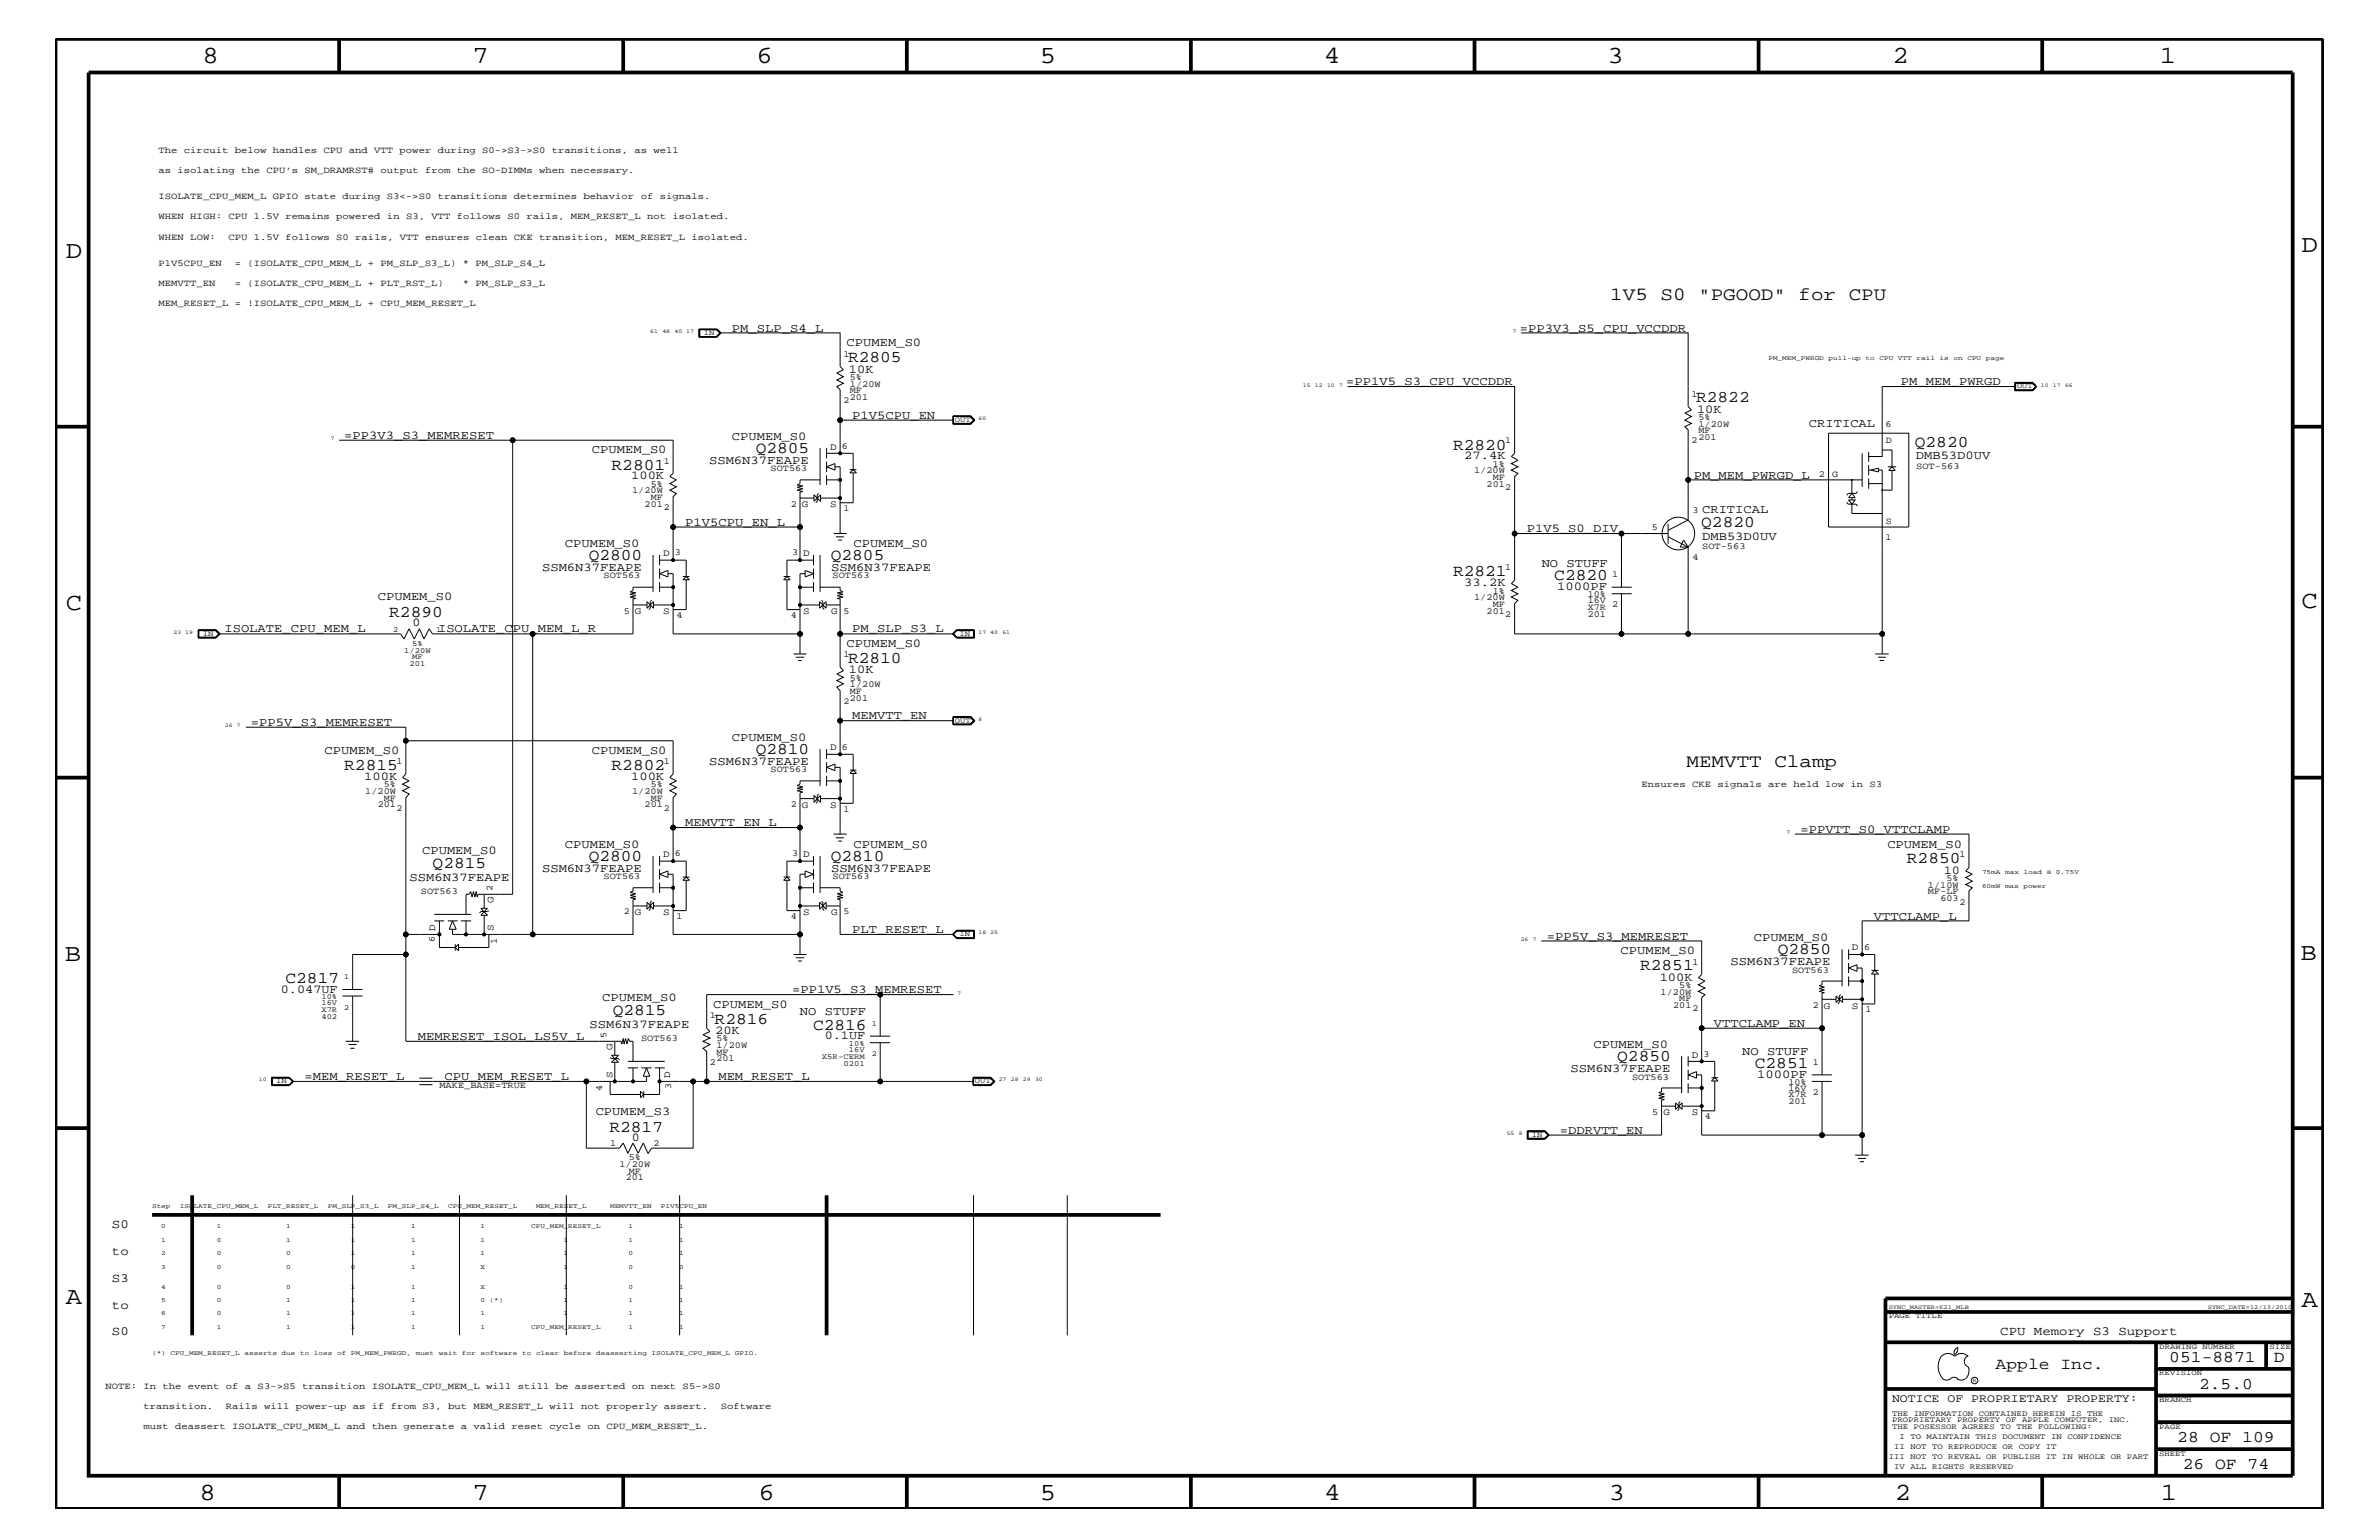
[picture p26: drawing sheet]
<svg xmlns="http://www.w3.org/2000/svg" width="432mm" height="279mm" viewBox="0 0 432 279" stroke-linecap="round" stroke-linejoin="round" font-family="sans-serif">
<defs><g id="words">
<g font-size="4.5">
<text x="36.7" y="11.5">8</text>
<text x="85.8" y="11.5">7</text>
<text x="137.3" y="11.5">6</text>
<text x="188.7" y="11.5">5</text>
<text x="240.3" y="11.5">4</text>
<text x="291.8" y="11.5">3</text>
<text x="343.5" y="11.5">2</text>
<text x="392" y="11.5">1</text>
<text x="11.9" y="46.8">D</text>
<text x="417.7" y="45.7">D</text>
<text x="11.9" y="110.6">C</text>
<text x="417.7" y="110.3">C</text>
<text x="11.8" y="174.3">B</text>
<text x="417.6" y="174.2">B</text>
<text x="11.9" y="236.7">A</text>
<text x="417.7" y="237.1">A</text>
<text x="36.2" y="272.1">8</text>
<text x="85.8" y="272.1">7</text>
<text x="137.7" y="272.1">6</text>
<text x="188.7" y="272.1">5</text>
<text x="240.4" y="272.1">4</text>
<text x="292" y="272.1">3</text>
<text x="343.9" y="272.1">2</text>
<text x="392.2" y="272.1">1</text>
</g>
<g font-size="3.4">
<text x="292.3" y="54.4">1V5 S0 &quot;PGOOD&quot; for CPU</text>
<text x="306.1" y="139.2">MEMVTT Clamp</text>
</g>
<g font-size="3">
<text x="153.9" y="65.7">R2805</text>
<text x="307.8" y="73">R2822</text>
<text x="137.2" y="82.2">Q2805</text>
<text x="263.7" y="81.6">R2820</text>
<text x="347.6" y="81.1">Q2820</text>
<text x="111" y="85.2">R2801</text>
<text x="308.8" y="95.7">Q2820</text>
<text x="106.8" y="101.6">Q2800</text>
<text x="150.8" y="101.6">Q2805</text>
<text x="263.7" y="104.6">R2821</text>
<text x="282.1" y="105.3">C2820</text>
<text x="70.7" y="112">R2890</text>
<text x="153.9" y="120.3">R2810</text>
<text x="137.2" y="136.8">Q2810</text>
<text x="62.5" y="139.7">R2815</text>
<text x="111" y="139.7">R2802</text>
<text x="78.5" y="157.4">Q2815</text>
<text x="106.8" y="156.2">Q2800</text>
<text x="150.8" y="156.2">Q2810</text>
<text x="346.1" y="156.7">R2850</text>
<text x="322.7" y="173.2">Q2850</text>
<text x="51.8" y="178.3">C2817</text>
<text x="297.7" y="176.1">R2851</text>
<text x="111.2" y="184.1">Q2815</text>
<text x="129.7" y="185.8">R2816</text>
<text x="147.6" y="186.8">C2816</text>
<text x="293.5" y="192.6">Q2850</text>
<text x="318.5" y="193.7">C2851</text>
<text x="110.6" y="205.3">R2817</text>
<text x="362.2" y="248.4">Apple Inc.</text>
<text x="393.7" y="247.1">051-8871</text>
<text x="399.2" y="252">2.5.0</text>
<text x="412.7" y="247.1">D</text>
<text x="395.2" y="261.6">28 OF 109</text>
<text x="396.2" y="266.6">26 OF 74</text>
</g>
<g font-size="2.3">
<text x="20.3" y="227.7">to</text>
<text x="20.3" y="222.9">S0</text>
<text x="20.3" y="232.6">S3</text>
<text x="20.3" y="237.4">to</text>
<text x="20.3" y="242.3">S0</text>
<text x="363.1" y="242.3">CPU Memory S3 Support</text>
</g>
<g font-size="2.2">
<text x="132.8" y="60.2">PM_SLP_S4_L</text>
<text x="153.7" y="62.9">CPUMEM_S0</text>
<text x="275.8" y="60.2">=PP3V3_S5_CPU_VCCDDR</text>
<text x="154.1" y="67.6">10K</text>
<text x="244.3" y="69.9">=PP1V5_S3_CPU_VCCDDR</text>
<text x="345" y="69.9">PM_MEM_PWRGD</text>
<text x="154.7" y="76">P1V5CPU_EN</text>
<text x="308" y="74.9">10K</text>
<text x="328.3" y="77.4">CRITICAL</text>
<text x="62.5" y="79.6">=PP3V3_S3_MEMRESET</text>
<text x="107.4" y="82.2">CPUMEM_S0</text>
<text x="132.8" y="79.9">CPUMEM_S0</text>
<text x="265.8" y="83.3">27.4K</text>
<text x="347.7" y="83.3">DMB53D0UV</text>
<text x="114.6" y="87">100K</text>
<text x="128.7" y="84.2">SSM6N37FEAPE</text>
<text x="307.4" y="86.9">PM_MEM_PWRGD_L</text>
<text x="124.4" y="95.4">P1V5CPU_EN_L</text>
<text x="308.9" y="93.2">CRITICAL</text>
<text x="102.5" y="99.3">CPUMEM_S0</text>
<text x="154.9" y="99.3">CPUMEM_S0</text>
<text x="277.1" y="96.5">P1V5_S0_DIV</text>
<text x="308.9" y="97.9">DMB53D0UV</text>
<text x="98.4" y="103.6">SSM6N37FEAPE</text>
<text x="150.9" y="103.6">SSM6N37FEAPE</text>
<text x="265.8" y="106.4">33.2K</text>
<text x="279.8" y="102.9">NO STUFF</text>
<text x="282.6" y="107.1">1000PF</text>
<text x="68.6" y="108.9">CPUMEM_S0</text>
<text x="74.9" y="113.7">0</text>
<text x="40.7" y="114.8">ISOLATE_CPU_MEM_L</text>
<text x="79.5" y="114.8">ISOLATE_CPU_MEM_L_R</text>
<text x="153.7" y="117.4">CPUMEM_S0</text>
<text x="154.7" y="114.8">PM_SLP_S3_L</text>
<text x="154.1" y="122.1">10K</text>
<text x="45.6" y="131.7">=PP5V_S3_MEMRESET</text>
<text x="154.7" y="130.5">MEMVTT_EN</text>
<text x="58.9" y="136.8">CPUMEM_S0</text>
<text x="107.4" y="136.8">CPUMEM_S0</text>
<text x="132.8" y="134.4">CPUMEM_S0</text>
<text x="66.1" y="141.5">100K</text>
<text x="114.6" y="141.5">100K</text>
<text x="128.7" y="138.7">SSM6N37FEAPE</text>
<text x="124.4" y="149.9">MEMVTT_EN_L</text>
<text x="76.6" y="155">CPUMEM_S0</text>
<text x="102.5" y="153.8">CPUMEM_S0</text>
<text x="154.9" y="153.8">CPUMEM_S0</text>
<text x="326.8" y="151.1">=PPVTT_S0_VTTCLAMP</text>
<text x="342.6" y="153.8">CPUMEM_S0</text>
<text x="74.3" y="159.9">SSM6N37FEAPE</text>
<text x="98.4" y="158.2">SSM6N37FEAPE</text>
<text x="150.9" y="158.2">SSM6N37FEAPE</text>
<text x="352.8" y="158.5">10</text>
<text x="340.1" y="166.9">VTTCLAMP_L</text>
<text x="154.7" y="169.3">PLT_RESET_L</text>
<text x="280.8" y="170.5">=PP5V_S3_MEMRESET</text>
<text x="294.1" y="173.2">CPUMEM_S0</text>
<text x="318.3" y="170.7">CPUMEM_S0</text>
<text x="301.2" y="177.9">100K</text>
<text x="314.1" y="175.1">SSM6N37FEAPE</text>
<text x="51" y="180.1">0.047UF</text>
<text x="109.3" y="181.6">CPUMEM_S0</text>
<text x="129.5" y="182.9">CPUMEM_S0</text>
<text x="143.8" y="180.2">=PP1V5_S3_MEMRESET</text>
<text x="145.2" y="184.1">NO STUFF</text>
<text x="75.9" y="188.7">MEMRESET_ISOL_LS5V_L</text>
<text x="107" y="186.5">SSM6N37FEAPE</text>
<text x="129.8" y="187.6">20K</text>
<text x="149.7" y="188.6">0.1UF</text>
<text x="289.2" y="190.2">CPUMEM_S0</text>
<text x="311.1" y="186.3">VTTCLAMP_EN</text>
<text x="316.2" y="191.4">NO STUFF</text>
<text x="55.3" y="195.9">=MEM_RESET_L</text>
<text x="80.7" y="195.9">CPU_MEM_RESET_L</text>
<text x="130.4" y="195.9">MEM_RESET_L</text>
<text x="285.1" y="194.5">SSM6N37FEAPE</text>
<text x="318.9" y="195.6">1000PF</text>
<text x="108.1" y="202.3">CPUMEM_S3</text>
<text x="114.7" y="207">0</text>
<text x="283.1" y="205.7">=DDRVTT_EN</text>
</g>
<text font-size="2.1" x="343.4" y="254.4">NOTICE OF PROPRIETARY PROPERTY:</text>
<g font-size="1.8">
<text x="150.7" y="81.6">D</text>
<text x="145.5" y="92.1">G</text>
<text x="150.7" y="92.1">S</text>
<text x="120.4" y="101">D</text>
<text x="145.8" y="101">D</text>
<text x="115.2" y="111.4">G</text>
<text x="120.4" y="111.4">S</text>
<text x="145.8" y="111.4">S</text>
<text x="150.9" y="111.4">G</text>
<text x="150.7" y="136.1">D</text>
<text x="145.5" y="146.7">G</text>
<text x="150.7" y="146.7">S</text>
<text x="120.4" y="155.5">D</text>
<text x="145.8" y="155.5">D</text>
<text x="89.6" y="163.9" transform="rotate(-90 89.6 163.9)">G</text>
<text x="115.2" y="166.1">G</text>
<text x="120.4" y="166.1">S</text>
<text x="145.8" y="166.1">S</text>
<text x="150.9" y="166.1">G</text>
<text x="79" y="168.9" transform="rotate(-90 79 168.9)">D</text>
<text x="89.6" y="168.9" transform="rotate(-90 89.6 168.9)">S</text>
<text x="336.1" y="172.4">D</text>
<text x="331" y="183">G</text>
<text x="336.1" y="183">S</text>
<text x="111.2" y="190.5" transform="rotate(-90 111.2 190.5)">G</text>
<text x="307.1" y="191.9">D</text>
<text x="111.2" y="195.6" transform="rotate(-90 111.2 195.6)">S</text>
<text x="121.7" y="195.6" transform="rotate(-90 121.7 195.6)">D</text>
<text x="301.9" y="202.4">G</text>
<text x="307.1" y="202.4">S</text>
</g>
<g font-size="1.7">
<text x="28.8" y="27.7">The circuit below handles CPU and VTT power during S0-&gt;S3-&gt;S0 transitions, as well</text>
<text x="28.8" y="31.4">as isolating the CPU’s SM_DRAMRST# output from the SO-DIMMs when necessary.</text>
<text x="28.8" y="39.8">WHEN HIGH: CPU 1.5V remains powered in S3, VTT follows S0 rails, MEM_RESET_L not isolated.</text>
<text x="28.8" y="36.2">ISOLATE_CPU_MEM_L GPIO state during S3&lt;-&gt;S0 transitions determines behavior of signals.</text>
<text x="28.8" y="43.5">WHEN LOW:</text>
<text x="41.5" y="43.5">CPU 1.5V follows S0 rails, VTT ensures clean CKE transition, MEM_RESET_L isolated.</text>
<text x="28.8" y="51.9">MEMVTT_EN</text>
<text x="28.8" y="48.3">P1V5CPU_EN</text>
<text x="42.6" y="51.9">= (ISOLATE_CPU_MEM_L + PLT_RST_L)</text>
<text x="42.6" y="48.3">= (ISOLATE_CPU_MEM_L + PM_SLP_S3_L) * PM_SLP_S4_L</text>
<text x="84" y="51.9">* PM_SLP_S3_L</text>
<text x="28.8" y="55.6">MEM_RESET_L = !ISOLATE_CPU_MEM_L + CPU_MEM_RESET_L</text>
<text x="153.1" y="64.7">1</text>
<text x="154.3" y="68.9">5%</text>
<text x="154.3" y="70.1">1/20W</text>
<text x="154.3" y="71.3">MF</text>
<text x="307" y="72">1</text>
<text x="153.1" y="73.2">2</text>
<text x="154.3" y="72.6">201</text>
<text x="308.3" y="76.2">5%</text>
<text x="308.3" y="77.4">1/20W</text>
<text x="342.2" y="77.4">6</text>
<text x="152.8" y="81.4">6</text>
<text x="273.2" y="80.5">1</text>
<text x="307" y="80.5">2</text>
<text x="308.3" y="78.6">MF</text>
<text x="308.3" y="79.9">201</text>
<text x="342.3" y="80.5">D</text>
<text x="114.7" y="89.5">1/20W</text>
<text x="118.1" y="88.3">5%</text>
<text x="120.5" y="84.1">1</text>
<text x="139.9" y="85.5">SOT563</text>
<text x="267.5" y="85.9">1/20W</text>
<text x="269.8" y="88.3">201</text>
<text x="270.9" y="84.7">1%</text>
<text x="270.9" y="87.1">MF</text>
<text x="273.2" y="88.9">2</text>
<text x="330.1" y="86.5">2</text>
<text x="332.5" y="86.5">G</text>
<text x="347.8" y="85">SOT-563</text>
<text x="117" y="92">201</text>
<text x="118.1" y="90.7">MF</text>
<text x="120.5" y="92.6">2</text>
<text x="143.5" y="92">2</text>
<text x="153.1" y="92.7">1</text>
<text x="307.2" y="93.2">3</text>
<text x="342.3" y="95">S</text>
<text x="122.5" y="100.8">3</text>
<text x="143.8" y="100.8">3</text>
<text x="299.8" y="96.2">5</text>
<text x="307.2" y="101.6">4</text>
<text x="308.9" y="99.6">SOT-563</text>
<text x="342.2" y="98">1</text>
<text x="109.6" y="104.9">SOT563</text>
<text x="151.1" y="104.9">SOT563</text>
<text x="270.9" y="107.7">1%</text>
<text x="273.2" y="103.5">1</text>
<text x="292.6" y="104.7">1</text>
<text x="113.2" y="111.4">5</text>
<text x="122.8" y="112">4</text>
<text x="143.5" y="112">4</text>
<text x="153.1" y="111.4">5</text>
<text x="267.5" y="108.9">1/20W</text>
<text x="269.8" y="111.4">201</text>
<text x="270.9" y="110.2">MF</text>
<text x="273.2" y="112">2</text>
<text x="288.2" y="108.3">10%</text>
<text x="288.2" y="111.9">201</text>
<text x="288.2" y="110.6">X7R 2</text>
<text x="288.2" y="109.4">16V</text>
<text x="153.1" y="119.2">1</text>
<text x="154.3" y="123.5">5%</text>
<text x="154.3" y="124.7">1/20W</text>
<text x="154.3" y="125.9">MF</text>
<text x="153.1" y="127.7">2</text>
<text x="154.3" y="127.1">201</text>
<text x="152.8" y="136">6</text>
<text x="69.7" y="142.9">5%</text>
<text x="72" y="138.6">1</text>
<text x="118.1" y="142.9">5%</text>
<text x="120.5" y="138.6">1</text>
<text x="139.9" y="140.1">SOT563</text>
<text x="297.9" y="142.9">Ensures CKE signals are held low in S3</text>
<text x="66.3" y="144">1/20W</text>
<text x="68.6" y="146.5">201</text>
<text x="69.7" y="145.3">MF</text>
<text x="72" y="147.1">2</text>
<text x="114.7" y="144">1/20W</text>
<text x="117" y="146.5">201</text>
<text x="118.1" y="145.3">MF</text>
<text x="120.5" y="147.1">2</text>
<text x="143.5" y="146.5">2</text>
<text x="153.1" y="147.3">1</text>
<text x="122.5" y="155.4">6</text>
<text x="143.8" y="155.4">3</text>
<text x="355.7" y="155.6">1</text>
<text x="89.4" y="161.7" transform="rotate(-90 89.4 161.7)">2</text>
<text x="109.6" y="159.5">SOT563</text>
<text x="151.1" y="159.5">SOT563</text>
<text x="349.9" y="161.1">1/10W</text>
<text x="353.3" y="159.9">5%</text>
<text x="76.4" y="162.2">SOT563</text>
<text x="113.2" y="165.9">2</text>
<text x="122.8" y="166.7">1</text>
<text x="143.5" y="166.7">4</text>
<text x="153.1" y="165.9">5</text>
<text x="349.9" y="162.2">MF-LF</text>
<text x="352.2" y="163.5">603</text>
<text x="355.7" y="164.1">2</text>
<text x="78.9" y="171" transform="rotate(-90 78.9 171)">6</text>
<text x="90.2" y="171.2" transform="rotate(-90 90.2 171.2)">1</text>
<text x="338.3" y="172.3">6</text>
<text x="304.8" y="179.3">5%</text>
<text x="307.2" y="175">1</text>
<text x="325.3" y="176.5">SOT563</text>
<text x="128.9" y="184.7">1</text>
<text x="301.4" y="180.5">1/20W</text>
<text x="303.7" y="182.9">201</text>
<text x="304.8" y="181.6">MF</text>
<text x="307.2" y="183.5">2</text>
<text x="329" y="182.9">2</text>
<text x="338.6" y="183.6">1</text>
<text x="110.1" y="188.3" transform="rotate(-90 110.1 188.3)">5</text>
<text x="116.4" y="188.9">SOT563</text>
<text x="130" y="190.2">1/20W</text>
<text x="130" y="191.4">MF</text>
<text x="130" y="188.9">5%</text>
<text x="309.2" y="191.7">3</text>
<text x="79.8" y="197.4">MAKE_BASE=TRUE</text>
<text x="109.3" y="197.9" transform="rotate(-90 109.3 197.9)">4</text>
<text x="121.8" y="197.6" transform="rotate(-90 121.8 197.6)">3</text>
<text x="128.9" y="193.2">2</text>
<text x="130" y="192.6">201</text>
<text x="296.2" y="195.9">SOT563</text>
<text x="324.6" y="196.8">10%</text>
<text x="324.6" y="197.9">16V</text>
<text x="329" y="193.2">1</text>
<text x="299.9" y="202.3">5</text>
<text x="309.5" y="203">4</text>
<text x="324.6" y="200.3">201</text>
<text x="324.6" y="199.1">X7R 2</text>
<text x="110.7" y="208">1</text>
<text x="118.6" y="208">2</text>
<text x="112.4" y="211.7">1/20W</text>
<text x="113.6" y="214.2">201</text>
<text x="114.1" y="213">MF</text>
<text x="114.1" y="210.5">5%</text>
<text x="19.1" y="252">NOTE: In the event of a S3-&gt;S5 transition ISOLATE_CPU_MEM_L will still be asserted on next S5-&gt;S0</text>
<text x="26" y="255.6">transition.</text>
<text x="41" y="255.6">Rails will power-up as if from S3, but MEM_RESET_L will not properly assert.</text>
<text x="130.8" y="255.6">Software</text>
<text x="26" y="259.3">must deassert ISOLATE_CPU_MEM_L and then generate a valid reset cycle on CPU_MEM_RESET_L.</text>
</g>
<g font-size="1.4">
<text x="127.8" y="60.8">IN</text>
<text x="366.1" y="70.5">OUT</text>
<text x="173.3" y="76.6">OUT</text>
<text x="36.8" y="115.3">IN</text>
<text x="71.4" y="114.7">2</text>
<text x="73.4" y="118.4">1/20W</text>
<text x="74.8" y="117.2">5%</text>
<text x="74.8" y="119.6">MF</text>
<text x="79.2" y="114.7">1</text>
<text x="174.2" y="115.3">IN</text>
<text x="74.3" y="120.8">201</text>
<text x="173.3" y="131.1">OUT</text>
<text x="174.2" y="169.9">IN</text>
<text x="62.5" y="177.7">1</text>
<text x="58.3" y="184.9">402</text>
<text x="58.3" y="181.3">10%</text>
<text x="58.3" y="182.4">16V</text>
<text x="58.3" y="183.7">X7R</text>
<text x="62.5" y="183.2">2</text>
<text x="154.1" y="190.9">16V</text>
<text x="154.1" y="189.9">10%</text>
<text x="158.2" y="191.6">2</text>
<text x="158.2" y="186.2">1</text>
<text x="50.1" y="196.5">IN</text>
<text x="149.2" y="192.1">X5R-CERM</text>
<text x="153.1" y="193.3">0201</text>
<text x="177" y="196.5">OUT</text>
<text x="278" y="206.3">IN</text>
<text x="342.8" y="239.2">PAGE TITLE</text>
<text x="391.9" y="244.7">DRAWING NUMBER</text>
<text x="411.9" y="244.7">SIZE</text>
<text x="391.9" y="249.5">REVISION</text>
<text x="343.4" y="256.8">THE INFORMATION CONTAINED HEREIN IS THE</text>
<text x="391.9" y="254.4">BRANCH</text>
<text x="343.4" y="259.3">THE POSESSOR AGREES TO THE FOLLOWING:</text>
<text x="343.4" y="258">PROPRIETARY PROPERTY OF APPLE COMPUTER, INC.</text>
<text x="343.8" y="262.9">II NOT TO REPRODUCE OR COPY IT</text>
<text x="344.8" y="261.1">I TO MAINTAIN THIS DOCUMENT IN CONFIDENCE</text>
<text x="391.9" y="259.3">PAGE</text>
<text x="342.8" y="264.7">III NOT TO REVEAL OR PUBLISH IT IN WHOLE OR PART</text>
<text x="343.8" y="266.6">IV ALL RIGHTS RESERVED</text>
<text x="391.9" y="264.1">SHEET</text>
</g>
<g font-size="1.2">
<text x="321" y="65.3">PM_MEM_PWRGD</text>
<text x="331.9" y="65.3">pull-up</text>
<text x="338.6" y="65.3">to</text>
<text x="341.1" y="65.3">CPU</text>
<text x="344.5" y="65.3">VTT</text>
<text x="347.9" y="65.3">rail</text>
<text x="352.1" y="65.3">is</text>
<text x="354.6" y="65.3">on</text>
<text x="357.1" y="65.3">CPU</text>
<text x="360.5" y="65.3">page</text>
<text x="359.7" y="158.6">75mA</text>
<text x="359.7" y="161.1">60mW</text>
<text x="363.9" y="161.1">max</text>
<text x="363.9" y="158.6">max</text>
<text x="367.3" y="161.1">power</text>
<text x="367.3" y="158.6">load</text>
<text x="371.5" y="158.6">@</text>
<text x="373.2" y="158.6">0.75V</text>
<text x="27.6" y="219.2">Step</text>
<text x="32.6" y="219.2">ISOLATE_CPU_MEM_L</text>
<text x="48.6" y="219.2">PLT_RESET_L</text>
<text x="59.5" y="219.2">PM_SLP_S3_L</text>
<text x="70.4" y="219.2">PM_SLP_S4_L</text>
<text x="81.3" y="219.2">CPU_MEM_RESET_L</text>
<text x="97.3" y="219.2">MEM_RESET_L</text>
<text x="110.7" y="219.2">MEMVTT_EN</text>
<text x="120" y="219.2">P1V5CPU_EN</text>
<text x="29.3" y="222.9">0</text>
<text x="29.3" y="225.3">1</text>
<text x="29.3" y="227.7">2</text>
<text x="39.4" y="222.9">1</text>
<text x="39.4" y="225.3">0</text>
<text x="39.4" y="227.7">0</text>
<text x="51.9" y="222.9">1</text>
<text x="51.9" y="225.3">1</text>
<text x="51.9" y="227.7">0</text>
<text x="63.7" y="222.9">1</text>
<text x="63.7" y="225.3">1</text>
<text x="63.7" y="227.7">1</text>
<text x="74.6" y="222.9">1</text>
<text x="74.6" y="225.3">1</text>
<text x="74.6" y="227.7">1</text>
<text x="87.2" y="222.9">1</text>
<text x="87.2" y="225.3">1</text>
<text x="87.2" y="227.7">1</text>
<text x="96.4" y="222.9">CPU_MEM_RESET_L</text>
<text x="102.3" y="225.3">1</text>
<text x="102.3" y="227.7">1</text>
<text x="114.1" y="222.9">1</text>
<text x="114.1" y="225.3">1</text>
<text x="114.1" y="227.7">0</text>
<text x="123.3" y="222.9">1</text>
<text x="123.3" y="225.3">1</text>
<text x="123.3" y="227.7">1</text>
<text x="29.3" y="233.8">4</text>
<text x="29.3" y="230.2">3</text>
<text x="39.4" y="233.8">0</text>
<text x="39.4" y="230.2">0</text>
<text x="51.9" y="233.8">0</text>
<text x="51.9" y="230.2">0</text>
<text x="63.7" y="233.8">1</text>
<text x="63.7" y="230.2">0</text>
<text x="74.6" y="233.8">1</text>
<text x="74.6" y="230.2">1</text>
<text x="87.2" y="233.8">X</text>
<text x="87.2" y="230.2">X</text>
<text x="102.3" y="233.8">1</text>
<text x="102.3" y="230.2">1</text>
<text x="114.1" y="233.8">0</text>
<text x="114.1" y="230.2">0</text>
<text x="123.3" y="233.8">1</text>
<text x="123.3" y="230.2">0</text>
<text x="29.3" y="238.6">6</text>
<text x="29.3" y="236.2">5</text>
<text x="39.4" y="238.6">0</text>
<text x="39.4" y="236.2">0</text>
<text x="51.9" y="238.6">1</text>
<text x="51.9" y="236.2">1</text>
<text x="63.7" y="238.6">1</text>
<text x="63.7" y="236.2">1</text>
<text x="74.6" y="238.6">1</text>
<text x="74.6" y="236.2">1</text>
<text x="87.2" y="238.6">1</text>
<text x="87.2" y="236.2">0</text>
<text x="88.9" y="236.2">(*)</text>
<text x="102.3" y="238.6">1</text>
<text x="102.3" y="236.2">1</text>
<text x="114.1" y="238.6">1</text>
<text x="114.1" y="236.2">1</text>
<text x="123.3" y="238.6">1</text>
<text x="123.3" y="236.2">1</text>
<text x="27.6" y="245.9">(*)</text>
<text x="29.3" y="241.1">7</text>
<text x="31" y="245.9">CPU_MEM_RESET_L</text>
<text x="39.4" y="241.1">1</text>
<text x="44.4" y="245.9">asserts</text>
<text x="51.1" y="245.9">due</text>
<text x="51.9" y="241.1">1</text>
<text x="54.5" y="245.9">to</text>
<text x="57" y="245.9">loss</text>
<text x="61.2" y="245.9">of</text>
<text x="63.7" y="241.1">1</text>
<text x="63.7" y="245.9">PM_MEM_PWRGD,</text>
<text x="74.6" y="241.1">1</text>
<text x="75.5" y="245.9">must</text>
<text x="79.7" y="245.9">wait</text>
<text x="83.9" y="245.9">for</text>
<text x="87.2" y="241.1">1</text>
<text x="87.2" y="245.9">software</text>
<text x="94.8" y="245.9">to</text>
<text x="96.4" y="241.1">CPU_MEM_RESET_L</text>
<text x="97.3" y="245.9">clear</text>
<text x="102.3" y="245.9">before</text>
<text x="108.2" y="245.9">deasserting</text>
<text x="114.1" y="241.1">1</text>
<text x="118.3" y="245.9">ISOLATE_CPU_MEM_L</text>
<text x="123.3" y="241.1">1</text>
<text x="133.4" y="245.9">GPIO.</text>
</g>
<g font-size="1.1">
<text x="342.8" y="237.4">SYNC_MASTER=K21_MLB</text>
<text x="400.7" y="237.4">SYNC_DATE=12/13/2010</text>
</g>
<g font-size="1">
<text x="118" y="60.4">61</text>
<text x="120.2" y="60.4">48</text>
<text x="122.4" y="60.4">40 17</text>
<text x="274.6" y="60.4">7</text>
<text x="236.5" y="70.1">15</text>
<text x="238.7" y="70.1">12</text>
<text x="240.9" y="70.1">10</text>
<text x="243.1" y="70.1">7</text>
<text x="370.4" y="70.1">10</text>
<text x="372.6" y="70.1">17</text>
<text x="374.8" y="70.1">66</text>
<text x="177.6" y="76.2">60</text>
<text x="60" y="79.9">7</text>
<text x="31.5" y="115">23 19</text>
<text x="177.6" y="115">17 40</text>
<text x="181.9" y="115">61</text>
<text x="40.8" y="131.9">26</text>
<text x="43" y="131.9">7</text>
<text x="177.6" y="130.8">8</text>
<text x="324.3" y="151.3">7</text>
<text x="177.6" y="169.5">18 25</text>
<text x="276" y="170.7">26</text>
<text x="278.2" y="170.7">7</text>
<text x="173.8" y="180.5">7</text>
<text x="47" y="196.2">10</text>
<text x="181.3" y="196.2">27</text>
<text x="183.5" y="196.2">28</text>
<text x="185.7" y="196.2">29</text>
<text x="187.9" y="196.2">30</text>
<text x="273.5" y="205.9">55</text>
<text x="275.7" y="205.9">8</text>
<text x="358.1" y="250.7">R</text>
</g>
</g></defs>
<g fill="none" stroke="#000" stroke-width=".18">
<path d="M126.9 59.7v1.5M130 59.8h-3v1.3h3M130 59.8l.7 .6-.7 .7M130 59.8l.6 .6M130.1 59.7h-3.3v1.5h3.3M130.1 59.7l.8 .7-.8 .8M130.1 59.7l.7 .7-.7 .8M61.6 79.9h60.6v6l-.6 .6 1.2 .6-1.2 .6 1.2 .6-1.2 .6 1.2 .6-.6 .6v11.5M93 79.9v82.3h-6.2l-.2 .6-.2-1.1-.2 1.1-.3-1.1-.2 1.1-.3-1.1-.2 .5h-.6v3.7M130.6 60.4h21.9v6.1l.6 .6-1.2 .6 1.2 .7-1.2 .5 1.2 .6-1.2 .6 .6 .6v5.5h20.6M130.6 60.4l-.6 .7M152.5 76.2v6"/>
<path d="M173 75.5h3.2l.8 .7-.8 .8h-3.2zM176.1 75.6h-3v1.2h3M176.1 75.6l.7 .6-.7 .6M176.1 75.6l.6 .6-.6 .6M176.2 75.5l.7 .7-.7 .7h-3.2M244.6 70.1h30.3v12.1l-.6 .6 1.2 .7-1.2 .6 1.2 .6-1.2 .6 1.2 .6-.6 .6v18.8l-.6 .6 1.2 .6-1.2 .6 1.2 .6-1.2 .6 1.2 .6-.6 .6v5.5h19.4M276.1 60.4h30.3v13.4l.6 .6-1.2 .6 1.2 .6-1.2 .6 1.2 .6-1.2 .6 .6 .6v9.1h31.6M331.9 78.6h14.6v17h-14.6zM365.7 69.4h3.3l.7 .7-.7 .8h-3.3zM365.8 70.1h-24.2v12.7h-2.4M365.8 69.5h3.1l.6 .6-.6 .6h-3.1zM368.9 69.5h-3.1v1.3h3.1"/>
<path d="M368.9 69.5l.8 .6M368.9 69.5l.7 .6-.7 .7M369.7 70.1l-.8 .7M122.2 95.6h23v6M145.3 90.3l-.1 .1h2.5M147.7 89.8v1.2l1.2-1.2v1.2zM148.6 89.5l-.3 .3v1.2l-.2 .2M148.8 87.1h-3.6v.6l-.5 .3 1 .2-1 .2 1 .3-1 .2 1 .3-.5 .1v6.3M148.8 81.3v6.7M148.9 90.4h3.6M150 82.2h4.9v3M150 81.3v1.9"/>
<path d="M150 83.8v1.8M150 86.2v1.8M150 84.7l1.6-.6v1.2zM150 87.1h2.5M151.3 96.8h2.4M151.6 84.7h.9v12.1M151.7 97.4h1.5M152.1 98h.7M154.3 85.8l.6-.6 .5 .6zM154.3 85.2h1.1M154.9 85.8v5.4h-2.4l.1-.1M274.9 96.8h27.9"/>
<path d="M294.3 96.8v9.7M302.8 97.4l3.6 1.9v15.7h35.2M302.8 95v3.7M305.6 98l.8 1.3h-1.4zM306.4 87.1v7.2l-3.6 1.9M335.2 91.1l.2 .4h1.5l.2 .3M335.5 90.7h1.2l-.6 .8zM336.1 87.1v2.4l.6 .8h-1.2l.6-.8M336.1 90.3v.4M336.1 91.5v1.7h5.5M337.1 89.2l-.2 .3h-1.5l-.2 .4M338 82.2v6.1"/>
<path d="M339.2 85.3h.3M339.2 82v1.8M339.2 84.4v1.8M339.2 86.8v1.9M339.2 87.7h2.4M339.5 85.3l1.5-.4v.7zM341 85.3h.6v33.3M341.6 81.6h1.8v3.1M342.6 84.7h1.6M343.4 84.7l.6 .7h-1.2zM343.4 85.4v3.5h-1.8M36 114.2h3.2l.8 .8-.8 .8h-3.2z"/>
<path d="M36 114.3h3.2l.7 .7-.7 .7h-3.2M36.1 114.3v1.4M36.1 114.4h3l.6 .6M39.1 114.3l.7 .7-.7 .7M39.7 115l-.6 .6h-3M96.7 115v54.5h-14.6v-.9M114.9 109.8h2.5M117.4 109.2v1.1l1.2-1.1v1.1zM118.3 108.9l-.3 .3v1.1l-.2 .3M118.5 106.5h-3.6v.6l-.5 .3 1 .2-1 .2 1 .3-1 .2 1 .3-.5 .1v6.3h-36.4l-.6-.9-.9 1.8-.9-1.8-.9 1.8-.9-1.8-1 1.8-.6-.9h-33M118.5 100.7v6.7M118.6 109.8h3.6"/>
<path d="M119.7 101.6h4.8v3M119.7 100.7v1.9M119.7 103.2v1.8M119.7 105.6v1.8M119.7 106.5h2.5M119.7 104.1l1.5-.6v1.2zM121.2 104.1h1v10.9h23M124 104.6h1.1M124.5 104.6l.6 .6h-1.1zM124.5 105.2v5.4h-2.3M142.2 104.6h1.2M142.8 104.6l.6 .6h-1.2z"/>
<path d="M142.8 105.2v5.4h2.4M144 118.6h2.4M144.4 119.2h1.6M144.9 119.8h.6M145.2 106.5h2.5M145.2 109.8h3.6M146.1 104.1h-.9v14.5M146.1 103.5l1.6 .6-1.6 .6zM147.7 101.6h-4.9v3M147.7 100.7v1.9M147.7 103.2v1.8M147.7 105.6v1.8"/>
<path d="M148.8 109.2v1.1l1.1-1.1v1.1zM148.8 106.5h3.7v.6l.5 .3-1 .2 1 .2-1 .3 1 .2-1 .3 .5 .1v6.3M148.8 100.7v6.7M149.1 108.9l.3 .3v1.1l.2 .3M149.9 109.8h2.6M172.9 115l.8-.8h3.2v1.6h-3.2zM173.1 115h-20.6v6l.6 .7-1.2 .6 1.2 .6-1.2 .6 1.2 .6-1.2 .6 .6 .6v5.5h20.6M173.1 115l.6-.6h3v1.2h-3zM173.7 114.3h3.1v1.4h-3.1l-.7-.7zM292.5 106.5h3.7M292.5 107.7h3.7M294.3 107.7v7.3h12.1"/>
<path d="M340.4 118.6h2.4M340.9 119.2h1.4M341.2 119.8h.8M44.6 131.9h29.1v2.5M148.8 135.9v6.7M150 136.8h4.9v2.9M150 135.9v1.8M150 138.3v1.9M150 139.2l1.6-.6v1.2zM151.6 139.2h.9v12.1M152.5 130.8v6M154.3 139.7h1.1"/>
<path d="M173 130h3.2l.8 .8-.8 .7h-3.2zM173 130.1h3.2l.7 .7-.7 .6h-3.2M173.1 130.1v1.3M173.1 130.2h3l.6 .6-.6 .5h-3M176.1 130.1l.7 .7-.7 .6M118.5 155.3v6.7M119.7 156.2h4.8v2.9M119.7 155.3v1.8M119.7 157.7v1.8M119.7 158.6l1.5-.6v1.2zM121.2 158.6h1v10.9h23M122.2 156.2v-11.5l.6-.7-1.2-.5 1.2-.6-1.2-.6 1.2-.6-1.2-.6 .6-.7v-6h-48.5v6l-.6 .7 1.2 .6-1.2 .6 1.2 .6-1.2 .6 1.2 .5-.6 .7v24.8h6.1"/>
<path d="M122.2 150.1h23v6.1M124 159.1h1.1M124.5 159.1l.6 .6h-1.1zM124.5 159.7v5.5h-2.3M142.2 159.7l.6-.6 .6 .6zM142.2 159.1h1.2M142.8 159.7v5.5h2.4M145.2 144.9h2.5M146.1 158.6h-.9v14.6M146.1 158l1.6 .6-1.6 .6zM147.7 156.2h-4.9v2.9M147.7 155.3v1.8"/>
<path d="M147.7 157.7v1.8M147.7 144.3v1.3l1.2-1.3v1.3zM148.6 144l-.3 .3v1.3l-.2 .1M148.8 141.7h-3.6v.6l-.5 .2 1 .3-1 .2 1 .2-1 .3 1 .2-.5 .2v6.2M148.8 155.3v6.7M148.9 144.9h3.6M150 140.7v1.9M150 141.7h2.5M151.3 151.3h2.4M151.7 152h1.5M152.1 152.6h.7M154.3 140.3l.6-.6 .5 .6z"/>
<path d="M154.9 140.3v5.4h-2.4M325.8 151.3h31.6v6.1l-.6 .6 1.2 .6-1.2 .6 1.2 .7-1.2 .6 1.2 .6-.6 .6v5.4h-19.4v6.1M62.1 179.5h3.7M73.7 169.5v3.7h-9.7v6.3M73.7 173.2v15.7h39l.2 .5 .2-1 .2 1 .2-1 .3 1 .2-1 .3 .5h.6v3.7M78.8 167.1h1.8M78.8 165.9h6.7M79.8 167.1v4.8h2.8M81.3 167.1h1.8M82.1 167.1l.7 1.5h-1.3zM82.6 171.9l.6-.6v1.2zM82.6 171.3v1.2"/>
<path d="M83.7 167.1h1.8M84.6 167.1v2.4M87.3 164.8h1.2l-1.2 1.3h1.2zM87.9 162.2v2.6M87.9 166.1v3.4M88.7 169.5v2.4h-5.5M88.7 165.2l-.2 .2h-1.2l-.3 .2M114.9 164.4h2.5M117.4 163.7v1.3l1.2-1.3v1.3zM118.3 163.5l-.3 .2v1.3l-.2 .2M118.5 161.1h-3.6v.6l-.5 .2 1 .3-1 .2 1 .3-1 .1 1 .3-.5 .2v6.2h-18.2M118.6 164.4h3.6"/>
<path d="M119.7 161.1h2.5M119.7 160.1v1.9M144 173.2h2.4M144.4 173.8h1.6M144.9 174.4h.6M145.2 161.1h2.5M145.2 164.4h3.6M147.7 160.1v1.9M148.8 163.7v1.3l1.1-1.3v1.3zM148.8 161.1h3.7v.6l.5 .2-1 .3 1 .2-1 .3 1 .1-1 .3 .5 .2v6.2h20.6M149.1 163.5l.3 .2v1.3l.2 .2M149.9 164.4h2.6"/>
<path d="M173.7 168.9h3v1.2h-3l-.6-.6zM173.7 168.8h3.2v1.5h-3.2l-.8-.8zM173.7 168.9h3.1v1.3h-3.1l-.7-.7zM279.7 170.7h29.2v6.1l-.6 .6 1.2 .6-1.2 .7 1.2 .6-1.2 .6 1.2 .6-.6 .5v11.6M334.3 178h-3.6v.7l-.5 .1 .9 .3-.9 .3 .9 .2-.9 .3 .9 .2-.4 .1v14.8M334.3 172.2v6.7M335.5 173.2h4.8v2.9M335.5 172.2v1.9M335.5 174.7v1.9M335.5 177.2v1.7M335.5 178h2.5M335.5 175.6l1.6-.6v1.2z"/>
<path d="M337.1 175.6h.9v34M339.7 176.1h1.3M340.3 176.1l.7 .6h-1.3zM340.3 176.7v5.4h-2.3h.1M49.3 195.4h3.2l.8 .8-.8 .8h-3.2zM49.4 195.6h3.1l.6 .6-.6 .6h-3.1zM52.5 195.5h-3.1v1.4h3.1M52.5 195.5l.7 .7-.7 .7M52.5 195.5l.8 .7M53.3 196.2l-.8 .7M62.1 180.7h3.7M62.7 188.9h2.5"/>
<path d="M63.2 189.5h1.5M63.6 190.2h.7M64 180.7v8.2M76.1 196.8h2.4M76.1 195.6h2.4M106.4 196.2v12.1h6l.7-.9 .9 1.8 .9-1.8 .9 1.8 1-1.8 .8 1.8M110.7 196.2v2.4h5.5M110.7 191.9l.3 .2h1.3l.1 .2M111 191.5h1.3l-1.3 1.2h1.3zM111.6 188.9v2.6M111.6 192.7v3.5M114 193.7h1.8"/>
<path d="M114 192.6h6.7M114.9 193.7v2.5M116.2 198l.6 .6-.6 .6zM116.4 193.7h1.9M116.8 198v1.2M117.3 195.3v.9h-64.2M117.3 193.7l.6 1.6h-1.1zM118.9 193.7h1.8M119.7 193.7v4.9h-2.9M119.7 196.2h40.1M125.8 196.2v12.1h-7.5l-.7 1M157.9 189.2h3.6"/>
<path d="M157.9 188h3.6M159.8 180.5h-31.5v6l.6 .6-1.3 .6 1.3 .6-1.3 .6 1.3 .6-1.3 .7 .7 .6v5.4M159.8 189.2v7h16.9M173.1 180.5h-13.3v7.5M176.6 195.4h3.2l.8 .8-.8 .8h-3.2zM176.6 195.5h3.2l.7 .7-.7 .7h-3.2M176.7 195.5v1.4M176.7 195.6h3l.6 .6-.6 .6h-3M179.7 195.5l.7 .7-.7 .7M305 199.8l-.3 .3v1.2l-.2 .2M305.2 197.4h-3.6v.7l-.5 .1 1 .3-1 .2 1 .3-1 .2 1 .3-.5 .1v6.3h-20.6M305.2 191.6v6.7"/>
<path d="M306.4 192.6h4.8v2.9M306.4 191.6v1.9M306.4 194.1v1.8M306.4 196.5v1.8M306.4 197.4h2.5M306.4 195l1.5-.6v1.2zM307.9 195h1v10.9h21.8M308.9 186.5h21.8M310.6 196.1l.6-.6 .6 .6zM310.6 195.5h1.2M311.2 196.1v5.4h-2.3M328.8 196.2h3.7"/>
<path d="M328.8 195h3.7M330.7 196.2v9.7h7.3M330.8 181.2l-.1 .1h2.5M333.2 180.7v1.2l1.2-1.2v1.2zM334.1 180.5l-.3 .2v1.2l-.2 .2M334.4 181.3h3.6M64 216.9v25.4M83.4 216.9v25.4M102.8 216.9v25.4M123.4 216.9v25.4M176.7 216.9v25.4M193.7 216.9v25.4"/>
<path d="M277.2 205.2h3.2l.8 .7-.8 .8h-3.2zM277.3 205.2v1.4h3.1l.7-.7-.7-.7M277.3 205.3h3.1l.6 .6M281 205.9l-.7 .6M281 205.9l-.6 .6h-3.1M281 205.9l-.7-.6h-2.9v1.2M301.7 200.6l-.1 .1h2.5M304.1 200.1v1.2l1.2-1.2v1.2zM305.3 200.7h3.6M336.7 209.6h2.5M337.2 210.2h1.5M337.6 210.8h.7"/>
<path d="M352.3 246.1a1.69 1.69 0 0 1 2.5 0 1.72 1.72 0 0 1 2.4 0M352.4 246a3.2 3.2 0 0 0 .4 4.3l.8 .1 .4-.2M354 250.2l.7-.3 .7 .3M355.2 250.2l.7 .2 .7-.2M355.3 244.4v.3a1.18 1.18 0 0 1-.6 1.1M355.4 244.4a.99 .99 0 0 0-.6 1.4M357.2 246a1.04 1.04 0 0 0-.7 1 1.04 1.04 0 0 0 .7 1M357.3 248l.1 .7a2.11 2.11 0 0 1-.6 1.5"/>
<circle cx="93" cy="79.9" r=".42"/>
<circle cx="152.5" cy="76.2" r=".42"/>
<circle cx="122.2" cy="95.6" r=".42"/>
<circle cx="145.2" cy="95.6" r=".42"/>
<circle cx="152.5" cy="87.1" r=".25"/>
<circle cx="152.5" cy="82.2" r=".25"/>
<circle cx="152.5" cy="90.4" r=".25"/>
<circle cx="274.9" cy="96.8" r=".42"/>
<circle cx="294.3" cy="96.8" r=".42"/>
<circle cx="304.6" cy="96.8" r="2.96"/>
<circle cx="306.4" cy="87.1" r=".42"/>
<circle cx="336.1" cy="87.1" r=".08"/>
<circle cx="341.6" cy="88.9" r=".08"/>
<circle cx="96.7" cy="115" r=".42"/>
<circle cx="122.2" cy="106.5" r=".25"/>
<circle cx="122.2" cy="109.8" r=".25"/>
<circle cx="122.2" cy="101.6" r=".25"/>
<circle cx="145.2" cy="115" r=".42"/>
<circle cx="145.2" cy="106.5" r=".25"/>
<circle cx="145.2" cy="109.8" r=".25"/>
<circle cx="145.2" cy="101.6" r=".25"/>
<circle cx="152.5" cy="115" r=".42"/>
<circle cx="294.3" cy="115" r=".42"/>
<circle cx="306.4" cy="115" r=".42"/>
<circle cx="341.6" cy="115" r=".42"/>
<circle cx="73.7" cy="134.4" r=".42"/>
<circle cx="152.5" cy="130.8" r=".42"/>
<circle cx="152.5" cy="136.8" r=".25"/>
<circle cx="122.2" cy="150.1" r=".42"/>
<circle cx="122.2" cy="156.2" r=".25"/>
<circle cx="145.2" cy="150.1" r=".42"/>
<circle cx="145.2" cy="156.2" r=".25"/>
<circle cx="152.5" cy="141.7" r=".25"/>
<circle cx="152.5" cy="144.9" r=".25"/>
<circle cx="73.7" cy="169.5" r=".42"/>
<circle cx="73.7" cy="173.2" r=".42"/>
<circle cx="79.8" cy="169.5" r=".25"/>
<circle cx="84.6" cy="169.5" r=".25"/>
<circle cx="87.9" cy="169.5" r=".25"/>
<circle cx="96.7" cy="169.5" r=".42"/>
<circle cx="122.2" cy="161.1" r=".25"/>
<circle cx="122.2" cy="164.4" r=".25"/>
<circle cx="145.2" cy="169.5" r=".42"/>
<circle cx="145.2" cy="161.1" r=".25"/>
<circle cx="145.2" cy="164.4" r=".25"/>
<circle cx="338" cy="178" r=".25"/>
<circle cx="338" cy="173.2" r=".25"/>
<circle cx="106.4" cy="196.2" r=".42"/>
<circle cx="111.6" cy="196.2" r=".25"/>
<circle cx="114.9" cy="196.2" r=".25"/>
<circle cx="119.7" cy="196.2" r=".25"/>
<circle cx="125.8" cy="196.2" r=".42"/>
<circle cx="128.3" cy="196.2" r=".42"/>
<circle cx="159.8" cy="180.5" r=".42"/>
<circle cx="159.8" cy="196.2" r=".42"/>
<circle cx="308.9" cy="186.5" r=".42"/>
<circle cx="308.9" cy="192.6" r=".25"/>
<circle cx="308.9" cy="197.4" r=".25"/>
<circle cx="330.7" cy="186.5" r=".42"/>
<circle cx="338" cy="181.3" r=".25"/>
<circle cx="308.9" cy="200.7" r=".25"/>
<circle cx="330.7" cy="205.9" r=".42"/>
<circle cx="338" cy="205.9" r=".42"/>
<circle cx="358.4" cy="250.5" r=".59"/>
</g>
<g fill="#000">
<circle cx="93" cy="79.9" r=".42"/>
<circle cx="152.5" cy="76.2" r=".42"/>
<circle cx="122.2" cy="95.6" r=".42"/>
<circle cx="145.2" cy="95.6" r=".42"/>
<circle cx="152.5" cy="87.1" r=".25"/>
<circle cx="152.5" cy="82.2" r=".25"/>
<circle cx="152.5" cy="90.4" r=".25"/>
<circle cx="274.9" cy="96.8" r=".42"/>
<circle cx="294.3" cy="96.8" r=".42"/>
<circle cx="306.4" cy="87.1" r=".42"/>
<circle cx="96.7" cy="115" r=".42"/>
<circle cx="122.2" cy="106.5" r=".25"/>
<circle cx="122.2" cy="109.8" r=".25"/>
<circle cx="122.2" cy="101.6" r=".25"/>
<circle cx="145.2" cy="115" r=".42"/>
<circle cx="145.2" cy="106.5" r=".25"/>
<circle cx="145.2" cy="109.8" r=".25"/>
<circle cx="145.2" cy="101.6" r=".25"/>
<circle cx="152.5" cy="115" r=".42"/>
<circle cx="294.3" cy="115" r=".42"/>
<circle cx="306.4" cy="115" r=".42"/>
<circle cx="341.6" cy="115" r=".42"/>
<circle cx="73.7" cy="134.4" r=".42"/>
<circle cx="152.5" cy="130.8" r=".42"/>
<circle cx="152.5" cy="136.8" r=".25"/>
<circle cx="122.2" cy="150.1" r=".42"/>
<circle cx="122.2" cy="156.2" r=".25"/>
<circle cx="145.2" cy="150.1" r=".42"/>
<circle cx="145.2" cy="156.2" r=".25"/>
<circle cx="152.5" cy="141.7" r=".25"/>
<circle cx="152.5" cy="144.9" r=".25"/>
<circle cx="73.7" cy="169.5" r=".42"/>
<circle cx="73.7" cy="173.2" r=".42"/>
<circle cx="79.8" cy="169.5" r=".25"/>
<circle cx="84.6" cy="169.5" r=".25"/>
<circle cx="87.9" cy="169.5" r=".25"/>
<circle cx="96.7" cy="169.5" r=".42"/>
<circle cx="122.2" cy="161.1" r=".25"/>
<circle cx="122.2" cy="164.4" r=".25"/>
<circle cx="145.2" cy="169.5" r=".42"/>
<circle cx="145.2" cy="161.1" r=".25"/>
<circle cx="145.2" cy="164.4" r=".25"/>
<circle cx="338" cy="178" r=".25"/>
<circle cx="338" cy="173.2" r=".25"/>
<circle cx="106.4" cy="196.2" r=".42"/>
<circle cx="111.6" cy="196.2" r=".25"/>
<circle cx="114.9" cy="196.2" r=".25"/>
<circle cx="119.7" cy="196.2" r=".25"/>
<circle cx="125.8" cy="196.2" r=".42"/>
<circle cx="128.3" cy="196.2" r=".42"/>
<circle cx="159.8" cy="180.5" r=".42"/>
<circle cx="159.8" cy="196.2" r=".42"/>
<circle cx="308.9" cy="186.5" r=".42"/>
<circle cx="308.9" cy="192.6" r=".25"/>
<circle cx="308.9" cy="197.4" r=".25"/>
<circle cx="330.7" cy="186.5" r=".42"/>
<circle cx="338" cy="181.3" r=".25"/>
<circle cx="308.9" cy="200.7" r=".25"/>
<circle cx="330.7" cy="205.9" r=".42"/>
<circle cx="338" cy="205.9" r=".42"/>
</g>
<g fill="none" stroke="#000" stroke-width=".68" stroke-linecap="butt">
<path d="M10.1 7.1h411.5v266.7h-411.5zM16.1 13.2h400v254.5h-400zM61.6 7.1v6.1M113.1 7.1v6.1M164.6 7.1v6.1M216.2 7.1v6.1M267.6 7.1v6.1M319.2 7.1v6.1M370.7 7.1v6.1M10.1 77.4h6M416.1 77.4h5.5M10.1 141.1h6"/>
<path d="M416.1 141.1h5.5M10.1 204.7h6M34.9 216.9v25.4M150 216.9v25.4M416.1 204.7h5.5M27.6 220.4h183.1M342.2 238h73.9M416.1 235.6h-73.9v32.1M342.2 243.5h73.9M342.2 252h49.1M391.3 243.5v24.2M391.3 258h24.8"/>
<path d="M391.3 253.2h24.8M391.3 248.4h24.8M411.3 243.5v4.9M61.6 267.7v6.1M113.1 267.7v6.1M164.6 267.7v6.1M216.2 268v5.8M267.6 267.7v6.1M319.2 267.7v6.1M370.7 267.7v6.1M391.3 262.9h24.8"/>
</g>
<use href="#words"/>
</svg>
